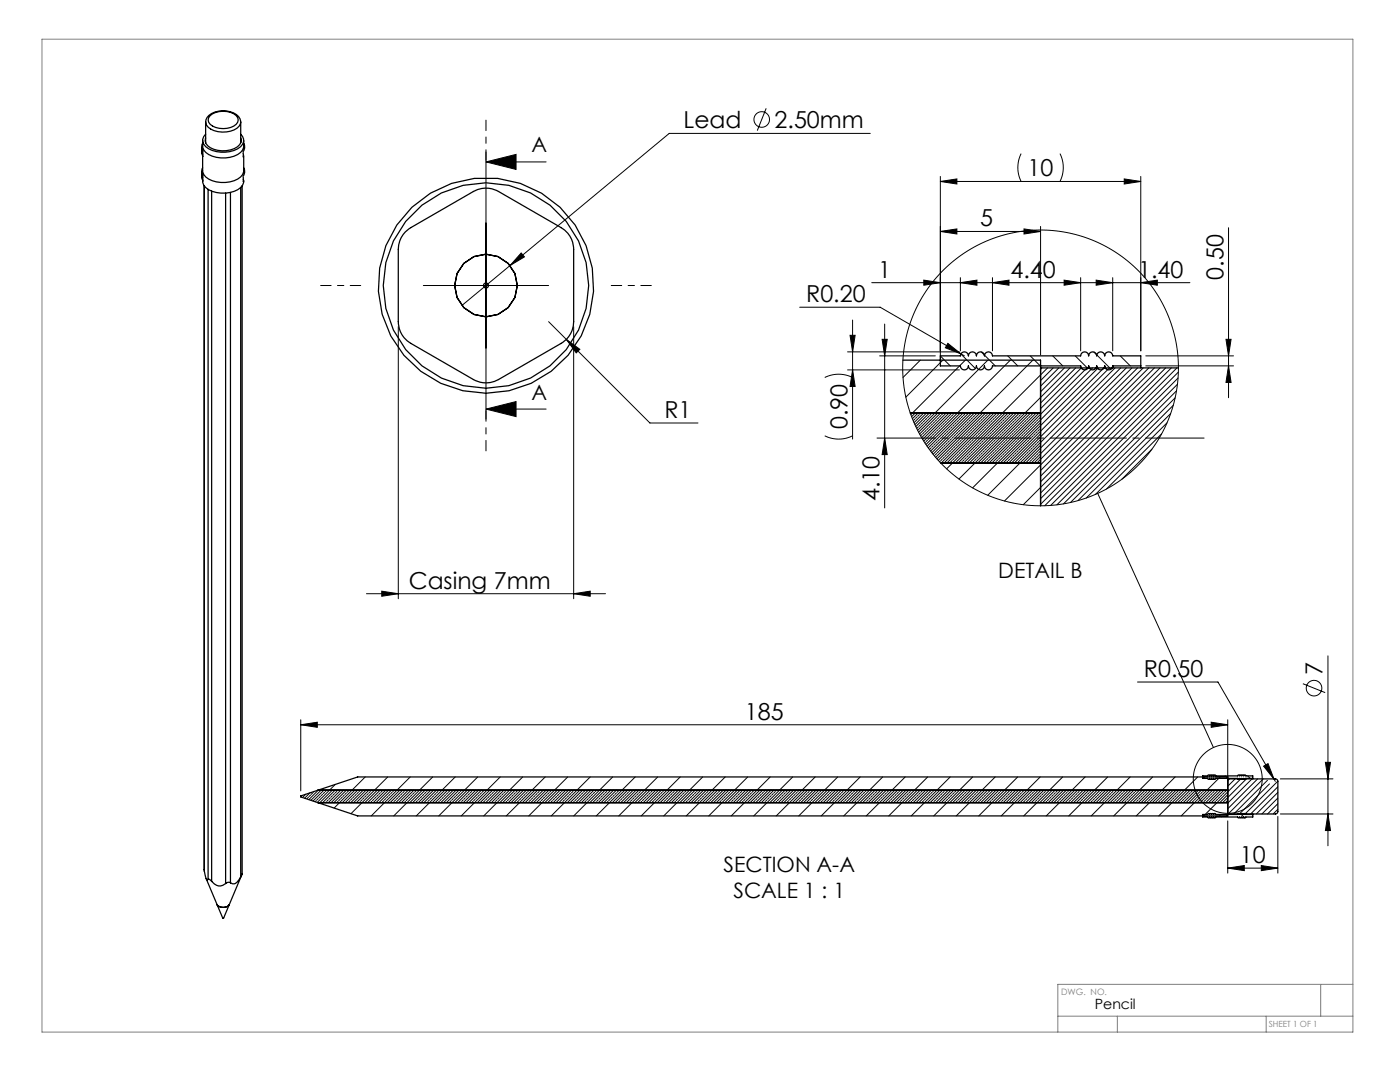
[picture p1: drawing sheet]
<svg xmlns="http://www.w3.org/2000/svg" width="279mm" height="216mm" viewBox="0 0 279 216" stroke-linecap="round" stroke-linejoin="round" font-family="sans-serif">
<defs><g id="words">
<g font-size="4.7">
<text x="136.4" y="25.6">Lead</text>
<text x="154.6" y="25.6">2.50mm</text>
<text x="205.1" y="35.2">10</text>
<text x="195.6" y="45.2">5</text>
<text x="175.3" y="55.4">1</text>
<text x="201.7" y="55.4">4.40</text>
<text x="227.1" y="55.4">1.40</text>
<text x="244.2" y="55.8" transform="rotate(-90 244.2 55.8)">0.50</text>
<text x="160.9" y="60.3">R0.20</text>
<text x="132.6" y="83.4">R1</text>
<text x="169.1" y="85.7" transform="rotate(-90 169.1 85.7)">0.90</text>
<text x="175.5" y="100.1" transform="rotate(-90 175.5 100.1)">4.10</text>
<text x="81.6" y="117.5">Casing 7mm</text>
<text x="228.3" y="135.1">R0.50</text>
<text x="264" y="134.7" transform="rotate(-90 264 134.7)">7</text>
<text x="148.6" y="143.6">185</text>
<text x="247.4" y="172.2">10</text>
</g>
<g font-size="4.2">
<text x="106" y="30.4">A</text>
<text x="106" y="79.7">A</text>
<text x="199.2" y="115.3">DETAIL B</text>
<text x="144.4" y="174">SECTION A-A</text>
<text x="146.4" y="179.2">SCALE 1 : 1</text>
</g>
<text font-size="2.8" x="218.5" y="201.3">Pencil</text>
<text font-size="1.8" fill="#808080" x="211.8" y="198.5">DWG. NO.</text>
<text font-size="1.7" fill="#808080" x="253.2" y="204.9">SHEET 1 OF 1</text>
</g></defs>
<g fill="none" stroke="#000" stroke-width=".2">
<path d="M97 32.3h12M97 32.3l6-1.5v3zM97 30.3v53.3M152.9 21.6l-1.8 4.5M173.7 26.6h-40.1l-41.4 34.4M187.7 36.2l3.3-.5v1zM187.7 35.2v36.8M187.7 36.2h40M203.8 30.7a6.2 6.2 0 0 0 0 5.5M211.5 30.7a6.2 6.2 0 0 1 0 5.5M224.4 35.7l3.3 .5-3.3 .5zM227.7 35.2v34.8"/>
<path d="M84.5 57h25M104 50.5l.7 .8-2.9 1.7zM174 56.4h24M184.4 55.9l3.3 .5-3.3 .5zM187.7 46.2l3.3-.5v1zM187.7 46.2h20M191.7 56.4l3.3-.5v1zM191.7 55.4v14.6M198.1 56.4l3.3-.5v1zM198.1 56.4h17.6M198.1 55.4v14.6M204.4 45.7l3.3 .5-3.3 .5z"/>
<path d="M207.7 45.2v25.7M212.4 55.9l3.3 .5-3.3 .5zM215.7 55.4v14.6M215.7 56.4h21.8M218.8 55.9l3.3 .5-3.3 .5zM222.1 55.4v14.6M227.7 56.4l3.3-.5v1zM245.2 45.4v34M79.5 65.2v54.3M109.5 64.2l3.5 3.5M113 67.7l2.7 2-.7 .7zM113 67.7l16.7 16.7h9.6"/>
<path d="M114.5 65.2v54.3M159.6 61.3h16.1l16.8 9.7M164.6 75.3a6.2 6.2 0 0 1 5.6 0M169.2 70.2h22.3M169.2 73.8h22.3M169.6 66.9h1.1l-.5 3.3zM170.2 63.9v23.7M170.2 73.8l.5 3.3h-1.1zM175.6 71h11.1M176 67.7h1.1l-.5 3.3zM176.6 64.7v36.7M183.7 71.9l-3.5 3.4"/>
<path d="M187.7 71l1.9 2M188.2 71.9l-7.4 7.3M189.2 68.5l2.6 2.1-3.1-1.2zM191.8 70.6l2.9 2.9M192.7 71.9l-10.9 10.8M195.8 70.2l2.8 2.8M197.1 71.9l-14 14M201.1 71l2 2M201.6 71.9l-16.8 16.8M205.6 71l2 2M206.1 71.9l-19.4 19.4M207.9 73.4l-.2 .3"/>
<path d="M209.1 73.4l-20.2 20.2M210.1 71l2 2M210.2 73.4l-2.5 2.5M211.3 73.4l-3.6 3.7M212.4 73.4l-4.7 4.8M213.6 73.4l-22.2 22.2M214.6 71l2.5 2.5M214.7 73.4l-7 7M215.8 73.4l-8.1 8.1M216.9 73.4l-19 19M218 73.4l-23.9 24M218.3 70.3l.5 .5"/>
<path d="M218.9 70.8l2.8 2.9M219.2 73.4l-19 19M220.3 73.4l-19 19M221.4 73.4l-19 19M222.5 73.4l-25.4 25.4M223.6 71l2 2M223.7 73.4l-19 19M224.8 73.4l-19 19M225.9 73.4l-19 19M227 73.4l-26.5 26.6M228.1 73.4l-20.4 20.5M228.7 73h17.5"/>
<path d="M228.7 71h17.5M229.3 73.4l-21.6 21.6M230.4 73.4l-22.7 22.7M231.5 73.4l-27.3 27.3M232.6 73.4l-24.9 25M233.8 73.4l-26.1 26.1M234.5 79.4l-20.9 20.9M234.8 78l-22.6 22.5M234.9 73.4l-27.2 27.2M235 76.7l-24.1 24M235.1 75.4l-25.4 25.4M235.2 74.3l-26.7 26.6"/>
<path d="M244.7 67.7h1l-.5 3.3zM245.2 73l.5 3.3h-1zM97 81.6h12M97 81.6l6-1.5v3zM164.6 87a6.2 6.2 0 0 0 5.6 0M176.6 87.4l.5 3.3h-1.1zM182.6 83.6l-.3 .3M182.7 82.4l-.8 .7M183 83.2l-.3 .3M183.2 82.4l-1.1 1.1M183.3 85.2l-.3 .2M183.4 82.8l-.3 .3"/>
<path d="M183.7 84.7l-.3 .3M183.8 82.4l-.2 .2M184 86.7l-.3 .3M184.1 84.3l-.3 .3M184.4 82.4l-2 1.9M184.4 86.3l-.3 .3M184.5 83.9l-.2 .3M184.7 88.3l-.1 .1M184.8 85.9l-.3 .2M184.9 82.4l-2.3 2.3M185 83.5l-.3 .3M185.1 87.8l-.3 .3"/>
<path d="M185.2 85.4l-.2 .3M185.4 83.1l-.3 .2M185.5 82.4l-2.7 2.7M185.5 87.4l-.3 .3M185.7 85l-.3 .3M185.8 82.6l-.3 .3M185.8 89.4l-.3 .3M185.9 87l-.2 .3M186 82.4l-.1 .1M186.1 84.6l-.3 .3M186.2 89l-.3 .2M186.4 86.6l-.3 .2"/>
<path d="M186.5 84.2l-.3 .3M186.5 90.9v.1M186.6 88.5l-.2 .3M186.8 86.1l-.3 .3M186.9 83.8l-.3 .2M186.9 90.5l-.3 .3M187.1 88.1l-.3 .3M187.2 82.4l-3.9 3.8M187.2 85.7l-.3 .3M187.3 83.3l-.2 .3M187.3 90.1l-.2 .3M187.5 87.7l-.3 .3"/>
<path d="M187.6 85.3l-.3 .3M187.6 92l-.1 .1M187.7 82.4l-4.2 4.2M187.8 82.9l-.3 .3M187.8 89.7l-.3 .2M187.9 87.3l-.3 .3M188.1 84.9l-.3 .3M188.1 91.6l-.3 .3M188.2 82.5l-.3 .3M188.2 89.2l-.3 .3M188.3 86.8l-.2 .3M188.5 84.5l-.3 .2"/>
<path d="M188.5 91.2l-.3 .3M188.6 88.8l-.3 .3M188.8 86.4l-.3 .3M188.8 82.4l-4.9 4.9M188.9 84l-.3 .3M188.9 90.8l-.3 .3M189 88.4l-.2 .3M189.2 86l-.3 .3M189.3 83.6l-.3 .3M189.3 90.4l-.3 .2M189.4 82.4l-5.3 5.3M189.5 88l-.3 .3"/>
<path d="M189.6 85.6l-.3 .3M189.6 92.3l-.1 .1M189.7 83.2l-.2 .3M189.7 89.9l-.2 .3M189.9 87.6l-.3 .2M190 82.4l-5.6 5.6M190 85.2l-.3 .2M190 91.9l-.3 .3M190.2 82.8l-.3 .3M190.2 89.5l-.3 .3M190.3 87.1l-.3 .3M190.4 84.7l-.2 .3"/>
<path d="M190.4 91.5l-.2 .3M190.5 82.4l-.2 .2M190.6 89.1l-.3 .3M190.7 86.7l-.3 .3M190.9 84.3l-.3 .3M190.9 91.1l-.3 .2M191 88.7l-.3 .3M191.1 86.3l-.2 .3M191.3 83.9l-.3 .3M191.3 90.6l-.3 .3M191.4 88.3l-.3 .2M191.6 85.9l-.3 .2"/>
<path d="M191.6 82.4l-6.6 6.6M191.7 83.5l-.3 .3M191.7 90.2l-.3 .3M191.8 87.8l-.2 .3M192 85.4l-.3 .3M192 92.2l-.2 .2M192.1 83.1l-.3 .2M192.1 89.8l-.3 .3M192.2 82.4l-6.9 7M192.3 87.4l-.3 .3M192.4 85l-.3 .3M192.4 91.8l-.3 .2"/>
<path d="M192.5 82.6l-.2 .3M192.5 89.4l-.2 .3M192.7 87l-.3 .3M192.8 82.4l-.1 .1M192.8 84.6l-.3 .3M192.8 91.3l-.3 .3M193 89l-.3 .2M193.1 86.6l-.3 .2M193.2 84.2l-.2 .3M193.2 90.9l-.2 .3M193.3 82.4l-7.6 7.6M193.4 88.5l-.3 .3"/>
<path d="M193.5 86.1l-.3 .3M193.7 83.8l-.3 .2M193.7 90.5l-.3 .3M193.8 88.1l-.3 .3M193.9 82.4l-7.9 7.9M193.9 85.7l-.2 .3M194.1 83.3l-.3 .3M194.1 90.1l-.3 .3M194.2 87.7l-.3 .3M194.4 85.3l-.3 .3M194.4 92l-.3 .3M194.5 82.4l-8.3 8.2"/>
<path d="M194.5 82.9l-.3 .3M194.5 89.7l-.3 .2M194.6 87.3l-.2 .3M194.8 84.9l-.3 .3M194.8 91.6l-.3 .3M194.9 82.5l-.3 .3M194.9 89.2l-.3 .3M195.1 86.8l-.3 .3M195.2 84.5l-.3 .2M195.2 91.2l-.3 .3M195.3 88.8l-.2 .3M195.5 86.4l-.3 .3"/>
<path d="M195.6 84l-.3 .3M195.6 90.8l-.3 .3M195.8 88.4l-.3 .3M195.9 86l-.3 .3M196 83.6l-.2 .3M196 90.4l-.2 .2M196.1 82.4l-9.1 9.2M196.2 88l-.3 .3M196.3 85.6l-.3 .3M196.3 92.3l-.1 .1M196.5 83.2l-.3 .3M196.5 89.9l-.3 .3"/>
<path d="M196.6 87.6l-.3 .2M196.7 82.4l-9.4 9.5M196.8 85.2l-.3 .2M196.8 91.9l-.3 .3M196.9 82.8l-.3 .3M196.9 89.5l-.3 .3M197 87.1l-.2 .3M197.2 84.7l-.3 .3M197.2 91.5l-.3 .3M197.3 82.4l-.3 .2M197.3 89.1l-.3 .3M197.5 86.7l-.3 .3"/>
<path d="M197.6 84.3l-.3 .3M197.6 91.1l-.3 .2M197.7 88.7l-.2 .3M197.8 82.4l-10 10M197.9 86.3l-.3 .3M198 83.9l-.3 .3M198 90.6l-.3 .3M198.2 88.3l-.3 .2M198.3 85.9l-.3 .2M198.4 82.4l-10 10M198.4 83.5l-.2 .3M198.4 90.2l-.2 .3"/>
<path d="M198.6 87.8l-.3 .3M198.7 85.4l-.3 .3M198.7 92.2l-.2 .2M198.9 83.1l-.3 .2M198.9 89.8l-.3 .3M198.9 82.4l-10 10M199 87.4l-.3 .3M199.1 85l-.2 .3M199.1 91.8l-.2 .2M199.3 82.6l-.3 .3M199.3 89.4l-.3 .3M199.4 87l-.3 .3"/>
<path d="M199.5 82.4l-.1 .1M199.6 84.6l-.3 .3M199.6 91.3l-.3 .3M199.7 89l-.3 .2M199.8 86.6l-.2 .2M200 84.2l-.3 .3M200 90.9l-.3 .3M200.1 88.5l-.3 .3M200.3 86.1l-.3 .3M200.4 83.8l-.3 .2M200.4 90.5l-.3 .3M200.5 88.1l-.2 .3"/>
<path d="M200.6 82.4l-10 10M200.7 85.7l-.3 .3M200.8 83.3l-.3 .3M200.8 90.1l-.3 .3M201 87.7l-.3 .3M201.1 85.3l-.3 .3M201.1 92l-.3 .3M201.2 82.4l-10 10M201.2 82.9l-.2 .3M201.2 89.7l-.2 .2M201.4 87.3l-.3 .3M201.5 84.9l-.3 .3"/>
<path d="M201.5 91.6l-.3 .3M201.7 82.5l-.3 .3M201.7 89.2l-.3 .3M201.8 86.8l-.3 .3M201.9 84.5l-.2 .2M201.9 91.2l-.2 .3M202.1 88.8l-.3 .3M202.2 86.4l-.3 .3M202.3 82.4l-10 10M202.4 84l-.3 .3M202.4 90.8l-.3 .3M202.5 88.4l-.3 .3"/>
<path d="M202.6 86l-.2 .3M202.8 83.6l-.3 .3M202.8 90.4l-.3 .2M202.9 82.4l-10 10M202.9 88l-.3 .3M203.1 85.6l-.3 .3M203.1 92.3l-.1 .1M203.2 83.2l-.3 .3M203.2 89.9l-.3 .3M203.3 87.6l-.2 .2M203.4 82.4l-10 10M203.5 85.2l-.3 .2"/>
<path d="M203.5 91.9l-.3 .3M203.6 82.8l-.3 .3M203.6 89.5l-.3 .3M203.8 87.1l-.3 .3M203.9 84.7l-.3 .3M203.9 91.5l-.3 .3M204 82.4l-.2 .2M204 89.1l-.2 .3M204.2 86.7l-.3 .3M204.3 84.3l-.3 .3M204.3 91.1l-.3 .2M204.5 88.7l-.3 .3"/>
<path d="M204.6 86.3l-.3 .3M204.7 83.9l-.2 .3M204.7 90.6l-.2 .3M204.9 88.3l-.3 .2M205 85.9l-.3 .2M205.1 82.4l-10 10M205.2 83.5l-.3 .3M205.2 90.2l-.3 .3M205.3 87.8l-.3 .3M205.5 85.4l-.3 .3M205.5 92.2l-.3 .2M205.6 83.1l-.3 .2"/>
<path d="M205.6 89.8l-.3 .3M205.7 82.4l-10 10M205.7 87.4l-.2 .3M205.9 85l-.3 .3M205.9 91.8l-.3 .2M206 82.6l-.3 .3M206 89.4l-.3 .3M206.2 87l-.3 .3M206.2 82.4v.1M206.3 84.6l-.3 .3M206.3 91.3l-.3 .3M206.4 89l-.2 .2"/>
<path d="M206.6 86.6l-.3 .2M206.7 84.2l-.3 .3M206.7 90.9l-.3 .3M206.8 82.4l-10 10M206.9 88.5l-.3 .3M207 86.1l-.3 .3M207.1 83.8l-.2 .2M207.1 90.5l-.2 .3M207.3 88.1l-.3 .3M207.4 82.4l-10 10M207.4 85.7l-.3 .3M207.6 83.3l-.3 .3"/>
<path d="M207.6 90.1l-.3 .3M207.7 84.4l-8.1 8M207.7 86.6l-5.8 5.8M207.7 88.8l-3.6 3.6M207.7 91.1l-1.4 1.3M207.7 85.5l-.1 .1M207.7 87.7l-.3 .3M207.7 92.2l-.1 .1M219.1 98.4l23.1 50.8M229.9 89.6l-6 6M231.8 86.6l-11 11M232.9 84.4l-14.3 14.2"/>
<path d="M233.6 82.5l-16.8 16.9M234.1 80.9l-19 19M73.1 118.5h47.7M76.2 118l3.3 .5-3.3 .5zM114.5 118.5l3.3-.5v1zM227 136.1h16.1l11.2 19.4M260 136.4l4.5 1.8M265 130.9v37.9M60 144.6l3.3-.5v1zM60 143.6v14.2M60 144.6h185M60.2 158.8l-.2 .1"/>
<path d="M61 158.5l-.6 .6M61.6 159.1l-.3 .2M61.9 158.2l-1.1 1.1M62 158.6l-.3 .3M62.4 158.2l-.3 .3M62.7 157.9l-.2 .2M63.1 159.8l-.2 .2M63.5 157.7l-1.9 1.9M63.5 159.3l-.3 .3M64 158.9l-.3 .3M64.1 157.7l-2 2M64.4 158.5l-.3 .3"/>
<path d="M64.6 157.7l-2.1 2.1M64.8 158.1l-.3 .3M65.2 157.7l-.3 .2M65.5 159.6l-.3 .3M65.9 159.2l-.3 .3M66.3 157.7l-2.5 2.5M66.3 158.8l-.2 .3M66.8 158.4l-.3 .2M66.9 157.7l-2.5 2.5M66.9 156.5l-3.6 3.6M67.2 157.9l-.3 .3M67.4 157.7l-.1 .1"/>
<path d="M67.5 159.9l-.3 .3M67.9 159.5l-.3 .3M68 157.7l-2.5 2.5M68.3 159.1l-.3 .2M68.6 157.7l-2.5 2.5M68.7 158.6l-.3 .3M69.1 157.7l-2.5 2.5M69.1 158.2l-.2 .3M69.6 157.8l-.3 .3M69.8 159.8l-.2 .2M70.3 159.3l-.3 .3M70.7 158.9l-.3 .3"/>
<path d="M70.8 157.7l-2.5 2.5M71.1 158.5l-.3 .3M71.4 157.7l-2.5 2.5M71.5 158.1l-.3 .3M71.9 157.7l-.2 .2M72.2 159.6l-.3 .3M72.5 157.7l-2.5 2.5M72.7 159.2l-.3 .3M72.9 155l-6.2 6.2M73.1 157.7l-2.5 2.5M73.1 158.8l-.3 .3M73.5 158.4l-.3 .2"/>
<path d="M73.6 157.7l-2.5 2.5M73.9 157.9l-.3 .3M74.2 157.7l-.1 .1M74.2 159.9l-.3 .3M74.6 159.5l-.3 .3M75 159.1l-.2 .2M75.3 157.7l-2.5 2.5M75.5 158.6l-.3 .3M75.9 157.7l-2.5 2.5M75.9 158.2l-.3 .3M76.3 157.8l-.3 .3M76.6 159.8l-.3 .2"/>
<path d="M77 157.7l-2.5 2.5M77 159.3l-.3 .3M77.4 155l-7.4 7.4M77.4 158.9l-.3 .3M77.5 157.7l-2.5 2.5M77.8 158.5l-.2 .3M78.1 157.7l-2.5 2.5M78.3 158.1l-.3 .3M78.7 157.7l-.3 .2M79 159.6l-.3 .3M79.4 159.2l-.3 .3M79.8 157.7l-2.5 2.5"/>
<path d="M79.8 158.8l-.3 .3M80.2 158.4l-.3 .2M80.4 157.7l-2.5 2.5M80.6 157.9l-.2 .3M80.9 157.7l-.1 .1M80.9 159.9l-.2 .3M81.3 159.5l-.2 .3M81.5 157.7l-2.5 2.5M81.8 159.1l-.3 .2M81.9 155l-7.8 7.8M82 157.7l-2.5 2.5M82.2 158.6l-.3 .3"/>
<path d="M82.6 157.7l-2.5 2.5M82.6 158.2l-.3 .3M83 157.8l-.2 .3M83.3 159.8l-.3 .2M83.7 159.3l-.2 .3M84.2 158.9l-.3 .3M84.3 157.7l-2.5 2.5M84.6 158.5l-.3 .3M84.8 157.7l-2.5 2.5M85 158.1l-.3 .3M85.4 157.7l-.3 .2M85.7 159.6l-.3 .3"/>
<path d="M86 157.7l-2.5 2.5M86.1 159.2l-.3 .3M86.4 155l-7.8 7.8M86.5 157.7l-2.5 2.5M86.5 158.8l-.2 .3M87 158.4l-.3 .2M87.1 157.7l-2.5 2.5M87.4 157.9l-.3 .3M87.7 157.7l-.2 .1M87.7 159.9l-.3 .3M88.1 159.5l-.3 .3M88.5 159.1l-.3 .2"/>
<path d="M88.8 157.7l-2.5 2.5M88.9 158.6l-.3 .3M89.3 157.7l-2.5 2.5M89.3 158.2l-.2 .3M89.8 157.8l-.3 .3M90 159.8l-.2 .2M90.5 157.7l-2.5 2.5M90.5 159.3l-.3 .3M90.8 155l-7.7 7.8M90.9 158.9l-.3 .3M91 157.7l-2.5 2.5M91.3 158.5l-.3 .3"/>
<path d="M91.6 157.7l-2.5 2.5M91.7 158.1l-.2 .3M92.1 157.7l-.2 .2M92.4 159.6l-.2 .3M92.9 159.2l-.3 .3M93.3 157.7l-2.5 2.5M93.3 158.8l-.3 .3M93.7 158.4l-.3 .2M93.8 157.7l-2.5 2.5M94.1 157.9l-.3 .3M94.4 157.7l-.1 .1M94.4 159.9l-.3 .3"/>
<path d="M94.8 159.5l-.3 .3M94.9 157.7l-2.5 2.5M95.2 159.1l-.2 .2M95.3 155l-7.7 7.8M95.5 157.7l-2.5 2.5M95.7 158.6l-.3 .3M96.1 157.7l-2.5 2.5M96.1 158.2l-.3 .3M96.5 157.8l-.3 .3M96.8 159.8l-.3 .2M97.2 159.3l-.3 .3M97.6 158.9l-.3 .3"/>
<path d="M97.8 157.7l-2.5 2.5M98 158.5l-.2 .3M98.3 157.7l-2.5 2.5M98.5 158.1l-.3 .3M98.9 157.7l-.3 .2M99.2 159.6l-.3 .3M99.4 157.7l-2.5 2.5M99.6 159.2l-.3 .3M99.8 155l-7.7 7.8M100 157.7l-2.5 2.5M100 158.8l-.3 .3M100.4 158.4l-.2 .2"/>
<path d="M100.6 157.7l-2.5 2.5M100.9 157.9l-.3 .3M101.1 157.7l-.1 .1M101.1 159.9l-.2 .3M101.6 159.5l-.3 .3M102 159.1l-.3 .2M102.2 157.7l-2.5 2.5M102.4 158.6l-.3 .3M102.8 157.7l-2.5 2.5M102.8 158.2l-.3 .3M103.2 157.8l-.2 .3M103.5 159.8l-.3 .2"/>
<path d="M103.9 157.7l-2.5 2.5M103.9 159.3l-.2 .3M104.3 155l-7.8 7.8M104.4 158.9l-.3 .3M104.5 157.7l-2.5 2.5M104.8 158.5l-.3 .3M105.1 157.7l-2.5 2.5M105.2 158.1l-.3 .3M105.6 157.7l-.3 .2M105.9 159.6l-.3 .3M106.3 159.2l-.3 .3M106.7 157.7l-2.5 2.5"/>
<path d="M106.7 158.8l-.2 .3M107.2 158.4l-.3 .2M107.3 157.7l-2.5 2.5M107.6 157.9l-.3 .3M107.9 157.7l-.2 .1M107.9 159.9l-.3 .3M108.3 159.5l-.3 .3M108.4 157.7l-2.5 2.5M108.7 159.1l-.3 .2M108.8 155l-7.8 7.8M109 157.7l-2.5 2.5M109.1 158.6l-.2 .3"/>
<path d="M109.5 157.7l-2.5 2.5M109.6 158.2l-.3 .3M110 157.8l-.3 .3M110.3 159.8l-.3 .2M110.7 159.3l-.3 .3M111.1 158.9l-.3 .3M111.2 157.7l-2.5 2.5M111.5 158.5l-.3 .3M111.8 157.7l-2.5 2.5M111.9 158.1l-.2 .3M112.3 157.7l-.2 .2M112.6 159.6l-.2 .3"/>
<path d="M112.9 157.7l-2.5 2.5M113.1 159.2l-.3 .3M113.3 155l-7.8 7.8M113.5 157.7l-2.5 2.5M113.5 158.8l-.3 .3M113.9 158.4l-.3 .2M114 157.7l-2.5 2.5M114.3 157.9l-.3 .3M114.6 157.7l-.1 .1M114.6 159.9l-.3 .3M115 159.5l-.3 .3M115.4 159.1l-.2 .2"/>
<path d="M115.7 157.7l-2.5 2.5M115.9 158.6l-.3 .3M116.3 157.7l-2.5 2.5M116.3 158.2l-.3 .3M116.7 157.8l-.3 .3M117 159.8l-.3 .2M117.4 157.7l-2.5 2.5M117.4 159.3l-.3 .3M117.8 155l-7.8 7.8M117.8 158.9l-.2 .3M118 157.7l-2.5 2.5M118.3 158.5l-.3 .3"/>
<path d="M118.5 157.7l-2.5 2.5M118.7 158.1l-.3 .3M119.1 157.7l-.3 .2M119.4 159.6l-.3 .3M119.8 159.2l-.3 .3M120.2 157.7l-2.5 2.5M120.2 158.8l-.3 .3M120.6 158.4l-.2 .2M120.8 157.7l-2.5 2.5M121.1 157.9l-.3 .3M121.3 157.7l-.1 .1M121.3 159.9l-.2 .3"/>
<path d="M121.8 159.5l-.3 .3M121.9 157.7l-2.5 2.5M122.2 159.1l-.3 .2M122.3 155l-7.8 7.8M122.4 157.7l-2.5 2.5M122.6 158.6l-.3 .3M123 157.7l-2.5 2.5M123 158.2l-.3 .3M123.4 157.8l-.2 .3M123.7 159.8l-.3 .2M124.1 159.3l-.2 .3M124.6 158.9l-.3 .3"/>
<path d="M124.7 157.7l-2.5 2.5M125 158.5l-.3 .3M125.3 157.7l-2.5 2.5M125.4 158.1l-.3 .3M125.8 157.7l-.3 .2M126.1 159.6l-.3 .3M126.4 157.7l-2.5 2.5M126.5 159.2l-.2 .3M126.8 155l-7.8 7.8M126.9 157.7l-2.5 2.5M127 158.8l-.3 .3M127.4 158.4l-.3 .2"/>
<path d="M127.5 157.7l-2.5 2.5M127.8 157.9l-.3 .3M128.1 157.7l-.2 .1M128.1 159.9l-.3 .3M128.5 159.5l-.3 .3M128.9 159.1l-.3 .2M129.2 157.7l-2.5 2.5M129.3 158.6l-.2 .3M129.7 157.7l-2.5 2.5M129.8 158.2l-.3 .3M130.2 157.8l-.3 .3M130.5 159.8l-.3 .2"/>
<path d="M130.9 157.7l-2.5 2.5M130.9 159.3l-.3 .3M131.3 155l-7.8 7.8M131.3 158.9l-.3 .3M131.4 157.7l-2.5 2.5M131.7 158.5l-.3 .3M132 157.7l-2.5 2.5M132.1 158.1l-.2 .3M132.6 157.7l-.3 .2M132.8 159.6l-.2 .3M133.3 159.2l-.3 .3M133.7 157.7l-2.5 2.5"/>
<path d="M133.7 158.8l-.3 .3M134.1 158.4l-.3 .2M134.2 157.7l-2.5 2.5M134.5 157.9l-.3 .3M134.8 157.7l-.1 .1M134.8 159.9l-.3 .3M135.2 159.5l-.2 .3M135.4 157.7l-2.5 2.5M135.7 159.1l-.3 .2M135.8 155l-7.8 7.8M135.9 157.7l-2.5 2.5M136.1 158.6l-.3 .3"/>
<path d="M136.5 157.7l-2.5 2.5M136.5 158.2l-.3 .3M136.9 157.8l-.3 .3M137.2 159.8l-.3 .2M137.6 159.3l-.3 .3M138 158.9l-.2 .3M138.2 157.7l-2.5 2.5M138.5 158.5l-.3 .3M138.7 157.7l-2.5 2.5M138.9 158.1l-.3 .3M139.3 157.7l-.3 .2M139.6 159.6l-.3 .3"/>
<path d="M139.8 157.7l-2.5 2.5M140 159.2l-.3 .3M140.2 155l-7.7 7.8M140.4 157.7l-2.5 2.5M140.4 158.8l-.3 .3M140.8 158.4l-.2 .2M141 157.7l-2.5 2.5M141.3 157.9l-.3 .3M141.5 157.7l-.1 .1M141.5 159.9l-.2 .3M142 159.5l-.3 .3M142.4 159.1l-.3 .2"/>
<path d="M142.7 157.7l-2.5 2.5M142.8 158.6l-.3 .3M143.2 157.7l-2.5 2.5M143.2 158.2l-.3 .3M143.7 157.8l-.3 .3M143.9 159.8l-.2 .2M144.3 157.7l-2.5 2.5M144.4 159.3l-.3 .3M144.7 155l-7.7 7.8M144.8 158.9l-.3 .3M144.9 157.7l-2.5 2.5M145.2 158.5l-.3 .3"/>
<path d="M145.5 157.7l-2.5 2.5M145.6 158.1l-.3 .3M146 157.7l-.2 .2M146.3 159.6l-.3 .3M146.7 159.2l-.2 .3M147.1 157.7l-2.5 2.5M147.2 158.8l-.3 .3M147.6 158.4l-.3 .2M147.7 157.7l-2.5 2.5M148 157.9l-.3 .3M148.3 157.7l-.2 .1M148.3 159.9l-.3 .3"/>
<path d="M148.7 159.5l-.3 .3M148.8 157.7l-2.5 2.5M149.1 159.1l-.3 .2M149.2 155l-7.8 7.8M149.4 157.7l-2.5 2.5M149.5 158.6l-.2 .3M150 157.7l-2.5 2.5M150 158.2l-.3 .3M150.4 157.8l-.3 .3M150.7 159.8l-.3 .2M151.1 159.3l-.3 .3M151.5 158.9l-.3 .3"/>
<path d="M151.6 157.7l-2.5 2.5M151.9 158.5l-.3 .3M152.2 157.7l-2.5 2.5M152.3 158.1l-.2 .3M152.8 157.7l-.3 .2M153.1 159.6l-.3 .3M153.3 157.7l-2.5 2.5M153.5 159.2l-.3 .3M153.7 155l-7.8 7.8M153.9 157.7l-2.5 2.5M153.9 158.8l-.3 .3M154.3 158.4l-.3 .2"/>
<path d="M154.4 157.7l-2.5 2.5M154.7 157.9l-.2 .3M155 157.7l-.1 .1M155 159.9l-.3 .3M155.4 159.5l-.2 .3M155.9 159.1l-.3 .2M156.1 157.7l-2.5 2.5M156.3 158.6l-.3 .3M156.7 157.7l-2.5 2.5M156.7 158.2l-.3 .3M157.1 157.8l-.3 .3M157.4 159.8l-.3 .2"/>
<path d="M157.8 157.7l-2.5 2.5M157.8 159.3l-.3 .3M158.2 155l-7.8 7.8M158.2 158.9l-.2 .3M158.4 157.7l-2.5 2.5M158.7 158.5l-.3 .3M158.9 157.7l-2.5 2.5M159.1 158.1l-.3 .3M159.5 157.7l-.3 .2M159.8 159.6l-.3 .3M160.2 159.2l-.3 .3M160.6 157.7l-2.5 2.5"/>
<path d="M160.6 158.8l-.3 .3M161 158.4l-.2 .2M161.2 157.7l-2.5 2.5M161.5 157.9l-.3 .3M161.7 157.7l-.1 .1M161.8 159.9l-.3 .3M162.2 159.5l-.3 .3M162.3 157.7l-2.5 2.5M162.6 159.1l-.3 .2M162.7 155l-7.8 7.8M162.9 157.7l-2.5 2.5M163 158.6l-.3 .3"/>
<path d="M163.4 157.7l-2.5 2.5M163.4 158.2l-.2 .3M163.9 157.8l-.3 .3M164.1 159.8l-.2 .2M164.6 159.3l-.3 .3M165 158.9l-.3 .3M165.1 157.7l-2.5 2.5M165.4 158.5l-.3 .3M165.7 157.7l-2.5 2.5M165.8 158.1l-.3 .3M166.2 157.7l-.2 .2M166.5 159.6l-.3 .3"/>
<path d="M166.8 157.7l-2.5 2.5M166.9 159.2l-.2 .3M167.2 155l-7.8 7.8M167.4 157.7l-2.5 2.5M167.4 158.8l-.3 .3M167.8 158.4l-.3 .2M167.9 157.7l-2.5 2.5M168.2 157.9l-.3 .3M168.5 157.7l-.2 .1M168.5 159.9l-.3 .3M168.9 159.5l-.3 .3M169.3 159.1l-.3 .2"/>
<path d="M169.6 157.7l-2.5 2.5M169.7 158.6l-.2 .3M170.2 157.7l-2.5 2.5M170.2 158.2l-.3 .3M170.6 157.8l-.3 .3M170.9 159.8l-.3 .2M171.3 157.7l-2.5 2.5M171.3 159.3l-.3 .3M171.7 155l-7.8 7.8M171.7 158.9l-.3 .3M171.8 157.7l-2.5 2.5M172.1 158.5l-.2 .3"/>
<path d="M172.4 157.7l-2.5 2.5M172.6 158.1l-.3 .3M173 157.7l-.3 .2M173.3 159.6l-.3 .3M173.7 159.2l-.3 .3M174.1 157.7l-2.5 2.5M174.1 158.8l-.3 .3M174.5 158.4l-.3 .2M174.6 157.7l-2.5 2.5M174.9 157.9l-.2 .3M175.2 157.7l-.1 .1M175.2 159.9l-.2 .3"/>
<path d="M175.6 159.5l-.2 .3M175.8 157.7l-2.5 2.5M176.1 159.1l-.3 .2M176.2 155l-7.8 7.8M176.3 157.7l-2.5 2.5M176.5 158.6l-.3 .3M176.9 157.7l-2.5 2.5M176.9 158.2l-.3 .3M177.3 157.8l-.3 .3M177.6 159.8l-.3 .2M178 159.3l-.3 .3M178.4 158.9l-.2 .3"/>
<path d="M178.6 157.7l-2.5 2.5M178.9 158.5l-.3 .3M179.1 157.7l-2.5 2.5M179.3 158.1l-.3 .3M179.7 157.7l-.3 .2M180 159.6l-.3 .3M180.3 157.7l-2.5 2.5M180.4 159.2l-.3 .3M180.7 155l-7.8 7.8M180.8 157.7l-2.5 2.5M180.8 158.8l-.2 .3M181.3 158.4l-.3 .2"/>
<path d="M181.4 157.7l-2.5 2.5M181.7 157.9l-.3 .3M181.9 157.7l-.1 .1M182 159.9l-.3 .3M182.4 159.5l-.3 .3M182.8 159.1l-.3 .2M183.1 157.7l-2.5 2.5M183.2 158.6l-.3 .3M183.6 157.7l-2.5 2.5M183.6 158.2l-.2 .3M184.1 157.8l-.3 .3M184.3 159.8l-.2 .2"/>
<path d="M184.8 157.7l-2.5 2.5M184.8 159.3l-.3 .3M185.1 155l-7.7 7.8M185.2 158.9l-.3 .3M185.3 157.7l-2.5 2.5M185.6 158.5l-.3 .3M185.9 157.7l-2.5 2.5M186 158.1l-.3 .3M186.4 157.7l-.2 .2M186.7 159.6l-.3 .3M187.1 159.2l-.2 .3M187.6 157.7l-2.5 2.5"/>
<path d="M187.6 158.8l-.3 .3M188 158.4l-.3 .2M188.1 157.7l-2.5 2.5M188.4 157.9l-.3 .3M188.7 157.7l-.1 .1M188.7 159.9l-.3 .3M189.1 159.5l-.3 .3M189.2 157.7l-2.5 2.5M189.5 159.1l-.2 .2M189.6 155l-7.7 7.8M189.8 157.7l-2.5 2.5M190 158.6l-.3 .3"/>
<path d="M190.4 157.7l-2.5 2.5M190.4 158.2l-.3 .3M190.8 157.8l-.3 .3M191.1 159.8l-.3 .2M191.5 159.3l-.3 .3M191.9 158.9l-.3 .3M192 157.7l-2.5 2.5M192.3 158.5l-.2 .3M192.6 157.7l-2.5 2.5M192.8 158.1l-.3 .3M193.2 157.7l-.3 .2M193.5 159.6l-.3 .3"/>
<path d="M193.7 157.7l-2.5 2.5M193.9 159.2l-.3 .3M194.1 155l-7.8 7.8M194.3 157.7l-2.5 2.5M194.3 158.8l-.3 .3M194.7 158.4l-.3 .2M194.9 157.7l-2.5 2.5M195.1 157.9l-.2 .3M195.4 157.7l-.1 .1M195.4 159.9l-.2 .3M195.8 159.5l-.2 .3M196.3 159.1l-.3 .2"/>
<path d="M196.5 157.7l-2.5 2.5M196.7 158.6l-.3 .3M197.1 157.7l-2.5 2.5M197.1 158.2l-.3 .3M197.5 157.8l-.2 .3M197.8 159.8l-.3 .2M198.2 157.7l-2.5 2.5M198.2 159.3l-.2 .3M198.6 155l-7.8 7.8M198.7 158.9l-.3 .3M198.8 157.7l-2.5 2.5M199.1 158.5l-.3 .3"/>
<path d="M199.3 157.7l-2.5 2.5M199.5 158.1l-.3 .3M199.9 157.7l-.3 .2M200.2 159.6l-.3 .3M200.6 159.2l-.3 .3M201 157.7l-2.5 2.5M201 158.8l-.2 .3M201.5 158.4l-.3 .2M201.6 157.7l-2.5 2.5M201.9 157.9l-.3 .3M202.1 157.7l-.1 .1M202.2 159.9l-.3 .3"/>
<path d="M202.6 159.5l-.3 .3M202.7 157.7l-2.5 2.5M203 159.1l-.3 .2M203.1 155l-7.8 7.8M203.3 157.7l-2.5 2.5M203.4 158.6l-.3 .3M203.8 157.7l-2.5 2.5M203.8 158.2l-.2 .3M204.3 157.8l-.3 .3M204.5 159.8l-.2 .2M205 159.3l-.3 .3M205.4 158.9l-.3 .3"/>
<path d="M205.5 157.7l-2.5 2.5M205.8 158.5l-.3 .3M206.1 157.7l-2.5 2.5M206.2 158.1l-.2 .3M206.6 157.7l-.2 .2M206.9 159.6l-.2 .3M207.2 157.7l-2.5 2.5M207.4 159.2l-.3 .3M207.6 155l-7.8 7.8M207.8 157.7l-2.5 2.5M207.8 158.8l-.3 .3M208.2 158.4l-.3 .2"/>
<path d="M208.3 157.7l-2.5 2.5M208.6 157.9l-.3 .3M208.9 157.7l-.1 .1M208.9 159.9l-.3 .3M209.3 159.5l-.3 .3M209.7 159.1l-.2 .2M210 157.7l-2.5 2.5M210.2 158.6l-.3 .3M210.6 157.7l-2.5 2.5M210.6 158.2l-.3 .3M211 157.8l-.3 .3M211.3 159.8l-.3 .2"/>
<path d="M211.7 157.7l-2.5 2.5M211.7 159.3l-.3 .3M212.1 155l-7.8 7.8M212.1 158.9l-.3 .3M212.3 157.7l-2.5 2.5M212.5 158.5l-.2 .3M212.8 157.7l-2.5 2.5M213 158.1l-.3 .3M213.4 157.7l-.3 .2M213.7 159.6l-.3 .3M214.1 159.2l-.3 .3M214.5 157.7l-2.5 2.5"/>
<path d="M214.5 158.8l-.3 .3M214.9 158.4l-.2 .2M215.1 157.7l-2.5 2.5M215.4 157.9l-.3 .3M215.6 157.7l-.1 .1M215.6 159.9l-.2 .3M216.1 159.5l-.3 .3M216.2 157.7l-2.5 2.5M216.5 159.1l-.3 .2M216.6 155l-7.8 7.8M216.7 157.7l-2.5 2.5M216.9 158.6l-.3 .3"/>
<path d="M217.3 157.7l-2.5 2.5M217.3 158.2l-.3 .3M217.7 157.8l-.2 .3M218 159.8l-.3 .2M218.4 159.3l-.2 .3M218.9 158.9l-.3 .3M219 157.7l-2.5 2.5M219.3 158.5l-.3 .3M219.5 157.7l-2.5 2.5M219.7 158.1l-.3 .3M220.1 157.7l-.3 .2M220.4 159.6l-.3 .3"/>
<path d="M220.7 157.7l-2.5 2.5M220.8 159.2l-.3 .3M221.1 155l-7.8 7.8M221.2 157.7l-2.5 2.5M221.2 158.8l-.2 .3M221.7 158.4l-.3 .2M221.8 157.7l-2.5 2.5M222.1 157.9l-.3 .3M222.4 157.7l-.2 .1M222.4 159.9l-.3 .3M222.8 159.5l-.3 .3M223.2 159.1l-.3 .2"/>
<path d="M223.5 157.7l-2.5 2.5M223.6 158.6l-.2 .3M224 157.7l-2.5 2.5M224.1 158.2l-.3 .3M224.5 157.8l-.3 .3M224.8 159.8l-.3 .2M225.2 157.7l-2.5 2.5M225.2 159.3l-.3 .3M225.6 155l-7.8 7.8M225.6 158.9l-.3 .3M225.7 157.7l-2.5 2.5M226 158.5l-.3 .3"/>
<path d="M226.3 157.7l-2.5 2.5M226.4 158.1l-.2 .3M226.8 157.7l-.2 .2M227.1 159.6l-.2 .3M227.6 159.2l-.3 .3M228 157.7l-2.5 2.5M228 158.8l-.3 .3M228.4 158.4l-.3 .2M228.5 157.7l-2.5 2.5M228.8 157.9l-.3 .3M229.1 157.7l-.1 .1M229.1 159.9l-.3 .3"/>
<path d="M229.5 159.5l-.3 .3M229.7 157.7l-2.5 2.5M229.9 159.1l-.2 .2M230 155l-7.7 7.8M230.2 157.7l-2.5 2.5M230.4 158.6l-.3 .3M230.8 157.7l-2.5 2.5M230.8 158.2l-.3 .3M231.2 157.8l-.3 .3M231.5 159.8l-.3 .2M231.9 159.3l-.3 .3M232.3 158.9l-.3 .3"/>
<path d="M232.5 157.7l-2.5 2.5M232.8 158.5l-.3 .3M233 157.7l-2.5 2.5M233.2 158.1l-.3 .3M233.6 157.7l-.3 .2M233.9 159.6l-.3 .3M234.1 157.7l-2.5 2.5M234.3 159.2l-.3 .3M234.5 155l-7.7 7.8M234.7 157.7l-2.5 2.5M234.7 158.8l-.3 .3M235.1 158.4l-.2 .2"/>
<path d="M235.3 157.7l-2.5 2.5M235.6 157.9l-.3 .3M235.8 157.7l-.1 .1M235.8 159.9l-.2 .3M236.3 159.5l-.3 .3M236.7 159.1l-.3 .2M236.9 157.7l-2.5 2.5M237.1 158.6l-.3 .3M237.5 157.7l-2.5 2.5M237.5 158.2l-.3 .3M237.9 157.8l-.2 .3M238.2 159.8l-.3 .2"/>
<path d="M238.6 157.7l-2.5 2.5M238.6 159.3l-.2 .3M239 155l-7.8 7.8M239.1 158.9l-.3 .3M239.2 157.7l-2.5 2.5M239.5 158.5l-.3 .3M239.8 157.7l-2.5 2.5M239.9 158.1l-.3 .3M240 154.8l.5 .5M240.3 157.7l-.3 .2M240.6 159.6l-.3 .3M241 159.2l-.3 .3"/>
<path d="M241.4 157.7l-2.5 2.5M241.5 158.8l-.3 .3M241.7 144.1l3.3 .5-3.3 .5zM241.9 158.4l-.3 .2M242 157.7l-2.5 2.5M242.3 157.9l-.3 .3M242.6 157.7l-.2 .1M242.6 159.9l-.3 .3M243 159.5l-.3 .3M243.1 157.7l-2.5 2.5M243.4 159.1l-.3 .2M243.5 155l-7.8 7.8"/>
<path d="M243.7 157.7l-2.5 2.5M243.8 158.6l-.2 .3M244.2 157.7l-2.5 2.5M244.3 158.2l-.3 .3M244.5 154.8l.5 .5M244.7 157.8l-.3 .3M245 159.8l-.3 .2M245 158.6l-1.6 1.6M245 143.6v13.1M245.4 155.4l-.4 .4M246.5 155.4l-1.5 1.5M247.6 155.4l-7.4 7.4"/>
<path d="M248.7 155.4l-4.7 4.8M249 154.8l.5 .5M249.9 155.4l-4.9 4.9M251 155.4l-6 6M252.1 155.4l-7 7M252.2 152.9l.9-.5 1.2 3.1zM252.9 155.7l-6.7 6.7M253.4 156.4l-6 6M254.3 155.5l.2 .4M254.3 155.5h.1M255 155.9l-6.5 6.5M255 157l-5.4 5.4"/>
<path d="M255 158.1l-4.3 4.3M255 159.2l-3.2 3.2M255.5 155.4h10.5M264.5 152.1h1l-.5 3.3zM65.1 160l-.2 .2M71.8 160l-.1 .2M78.5 160l-.1 .2M85.3 160l-.1 .2M92 160l-.1 .2M98.7 160l-.1 .2M105.5 160l-.1 .2M112.2 160l-.1 .2"/>
<path d="M119 160l-.2 .2M125.7 160l-.1 .2M132.4 160l-.1 .2M139.2 160l-.2 .2M145.9 160l-.1 .2M152.6 160l-.1 .2M159.4 160l-.2 .2M166.1 160l-.1 .2M172.8 160l-.1 .2M179.6 160l-.2 .2M186.3 160l-.1 .2M193 160l-.1 .2"/>
<path d="M199.8 160l-.2 .2M206.5 160l-.1 .2M213.2 160l-.1 .2M220 160l-.1 .2M226.7 160l-.1 .2M233.5 160l-.2 .2M240.2 160l-.1 .2M243.2 162.5l.5 .5M245 162.5l-.3 .3M245 173.2l3.3-.5v1zM245 163.8v10.4M245 173.2h10"/>
<path d="M247.5 162.3l.9 .9M251.7 172.7l3.3 .5-3.3 .5zM255 160.4l-2 2M255 161.5l-.9 .9M255 162.9v11.3M255.5 162.4h10.5M265 162.4l.5 3.3h-1z"/>
<circle cx="152" cy="23.8" r="1.56"/>
<circle cx="207.7" cy="73.4" r="27.5"/>
<circle cx="262.2" cy="137.3" r="1.56"/>
<circle cx="245" cy="155.4" r="6.9"/>
</g>
<path d="M97 32v-8M72 57h-8M122 57h8M97 82v8" fill="none" stroke="#000" stroke-width=".2" stroke-dasharray="15.2 1.3 1.3 1.3" stroke-dashoffset="13.1"/>
<path d="M240.3 87.4h-65.3" fill="none" stroke="#000" stroke-width=".2" stroke-dasharray="15.2 1.3 1.3 1.3" stroke-dashoffset="3.6"/>
<path d="M8.4 7.8h261.6v198.1h-261.6zM263.6 196.4v6.4M270 196.4h-58.9v9.5M211.1 202.8h58.9M223 202.8v3.1M252.7 202.8v3.1" fill="none" stroke="#808080" stroke-width=".2"/>
<g fill="#000">
<path d="M97 32.3l6-1.5v3zM97 81.6l6-1.5v3z"/>
<path d="M198.1 56.4l3.3-.5v1zM212.4 55.9l3.3 .5-3.3 .5z"/>
<path d="M204.4 45.7l3.3 .5-3.3 .5zM187.7 46.2l3.3-.5v1z"/>
<path d="M227.7 56.4l3.3-.5v1zM218.8 55.9l3.3 .5-3.3 .5z"/>
<path d="M169.6 66.9h1.1l-.5 3.3zM170.2 73.8l.5 3.3h-1.1zM176 67.7h1.1l-.5 3.3zM176.6 87.4l.5 3.3h-1.1z"/>
<path d="M245.2 73l.5 3.3h-1zM244.7 67.7h1l-.5 3.3z"/>
<path d="M76.2 118l3.3 .5-3.3 .5zM114.5 118.5l3.3-.5v1zM104 50.5l-2.2 2.5 2.9-1.7zM113 67.7l2 2.7 .7-.7zM60 144.6l3.3-.5v1zM241.7 144.1l3.3 .5-3.3 .5zM245 173.2l3.3-.5v1zM251.7 172.7l3.3 .5-3.3 .5zM252.2 152.9l2.1 2.6-1.2-3.1zM184.4 55.9l3.3 .5-3.3 .5zM191.7 56.4l3.3-.5v1zM189.2 68.5l-.5 .9 3.1 1.2zM187.7 36.2l3.3-.5v1zM224.4 35.7l3.3 .5-3.3 .5z"/>
<path d="M265 162.4l.5 3.3h-1zM264.5 152.1h1l-.5 3.3z"/>
</g>
<g fill="none" stroke="#000" stroke-width=".25">
<path d="M40.3 29.5l.2 1.1M40.3 29.8l.2 1.1M40.3 30.2l.2 1M40.3 34.4l.2 1M40.3 34.7l.2 1.1M40.3 35.1l.2 1M40.4 28.6a1.5 1.5 0 0 0 .1 1.6M40.4 33.5a1.51 1.51 0 0 0 .1 1.6M40.4 28a2.51 2.51 0 0 0 2 3.2 5.6 5.6 0 0 0 6-1.3l.2-.5v-1.4M40.4 31v3.1a2.83 2.83 0 0 0 2.8 2.2 5.4 5.4 0 0 0 5.2-1.5l.2-.7v-3M40.4 35.9a2.23 2.23 0 0 0 2 2.3 5.6 5.6 0 0 0 6-1.2l.2-1M40.8 37.1v136.7"/>
<path d="M41 26.8a1.7 1.7 0 0 0 .6 2.9 6.1 6.1 0 0 0 6.4-.4 1.58 1.58 0 0 0 0-2.5M41 27.5a1.5 1.5 0 0 0 1 2 5.2 5.2 0 0 0 5.8-.6l.3-.5-.1-.9M41 24.3a2.44 2.44 0 0 0 2.5 2 4.7 4.7 0 0 0 4.2-1.1l.3-.8M41 24.3v4.2M41.1 24.4a2.56 2.56 0 0 1 2.5-2.2 4.2 4.2 0 0 1 4.3 1.5l.1 .7M41.5 37.8v137.7M41.9 23.1a4.3 4.3 0 0 1 5.2 0 1.23 1.23 0 0 1-.4 2.1 4.1 4.1 0 0 1-5.1-.8l-.1-.5 .1-.4zM42.2 38.1v137.8M45 38.5v137.8M46 38.4v137.7M48 37.4v137.6M48 24.3v4.2"/>
<path d="M48.3 37.1v137.3l-.3 .6M48.6 30.5l-.1 .1M48.6 35.4l-.1 .1M48.6 30.8l-.1 .2M48.6 31.1l-.1 .2M48.6 35.7l-.1 .2M48.6 36l-.1 .2M48.7 28.6a1.53 1.53 0 0 1-.2 1.7M48.7 33.5a1.53 1.53 0 0 1-.2 1.7M80.9 46.3l1.1-.9 10.2-5.9a7.7 7.7 0 0 1 5.4-1.9 10 10 0 0 1 4.3 2l7.8 4.5a7.7 7.7 0 0 1 4.4 3.7 9.7 9.7 0 0 1 .4 4.6v9.3a7.4 7.4 0 0 1-1 5.5 10 10 0 0 1-3.9 2.7l-7.8 4.5a7.7 7.7 0 0 1-5.4 2 10 10 0 0 1-4.3-2.1l-7.8-4.4a7.7 7.7 0 0 1-4.4-3.7 9.4 9.4 0 0 1-.4-4.5v-9.3a7.6 7.6 0 0 1 1-5.6zM180.2 71.9h27.5v29M207.7 73.4h27.5"/>
<path d="M215.7 73h-17.6a.8 .8 0 0 1-.8 .8 .8 .8 0 0 1-.8-.8 .8 .8 0 0 1-.8 .8 .8 .8 0 0 1-.8-.8 .8 .8 0 0 1-.8 .8 .8 .8 0 0 1-.8-.8 .8 .8 0 0 1-.8 .8 .8 .8 0 0 1-.8-.8h-4v-2h4a.8 .8 0 0 1 .8-.8 .8 .8 0 0 1 .8 .8 .8 .8 0 0 1 .8-.8 .8 .8 0 0 1 .8 .8 .8 .8 0 0 1 .8-.8 .8 .8 0 0 1 .8 .8 .8 .8 0 0 1 .8-.8 .8 .8 0 0 1 .8 .8h17.6a.8 .8 0 0 1 .8-.8 .8 .8 0 0 1 .8 .8 .8 .8 0 0 1 .8-.8 .8 .8 0 0 1 .8 .8 .8 .8 0 0 1 .8-.8 .8 .8 0 0 1 .8 .8 .8 .8 0 0 1 .8-.8 .8 .8 0 0 1 .8 .8h5.6v2.4M215.7 73a.8 .8 0 0 0 .8 .8 .8 .8 0 0 0 .8-.8M215.7 73v.4M217.3 73a.8 .8 0 0 0 .8 .8 .8 .8 0 0 0 .8-.8M217.3 73v.4M218.9 73a.8 .8 0 0 0 .8 .8 .8 .8 0 0 0 .8-.8M218.9 73v.4M220.5 73a.8 .8 0 0 0 .8 .8 .8 .8 0 0 0 .8-.8M220.5 73v.4M222.1 73v.4M222.1 73h5.6M181.7 82.4h26"/>
<path d="M187.8 92.4h19.9M60 158.8l11.4-3.8h173.6v7.8h-173.6l-11.4-3.8zM63.5 157.7h181.5M245 155.4h9.5l.4 .2 .1 .3v6l-.2 .4-9.8 .1M247 155.3h-4.4a.2 .2 0 0 1-.2 .2 .2 .2 0 0 1-.2-.2 .2 .2 0 0 1-.2 .2 .2 .2 0 0 1-.2-.2 .2 .2 0 0 1-.2 .2 .2 .2 0 0 1-.2-.2 .2 .2 0 0 1-.2 .2 .2 .2 0 0 1-.2-.2h-1v-.5h1a.2 .2 0 0 1 .2-.2 .2 .2 0 0 1 .2 .2 .2 .2 0 0 1 .2-.2 .2 .2 0 0 1 .2 .2 .2 .2 0 0 1 .2-.2 .2 .2 0 0 1 .2 .2 .2 .2 0 0 1 .2-.2 .2 .2 0 0 1 .2 .2h4.4a.2 .2 0 0 1 .2-.2 .2 .2 0 0 1 .2 .2 .2 .2 0 0 1 .2-.2 .2 .2 0 0 1 .2 .2 .2 .2 0 0 1 .2-.2 .2 .2 0 0 1 .2 .2 .2 .2 0 0 1 .2-.2 .2 .2 0 0 1 .2 .2h1.4v.6M247 155.3a.2 .2 0 0 0 .2 .2 .2 .2 0 0 0 .2-.2M247 155.3v.1M247.4 155.3a.2 .2 0 0 0 .2 .2 .2 .2 0 0 0 .2-.2M247.4 155.3v.1M247.8 155.3a.2 .2 0 0 0 .2 .2 .2 .2 0 0 0 .2-.2M247.8 155.3v.1M248.2 155.3a.2 .2 0 0 0 .2 .2 .2 .2 0 0 0 .2-.2"/>
<path d="M248.2 155.3v.1M248.6 155.3v.1M248.6 155.3h1.4M40.8 173.5v.3M40.8 173.8l.4 1.6 .2 .2 .1-.1M41.5 175.5h.3l.4 .4M42.2 175.9a1.78 1.78 0 0 0 2.8 .4M46 176.1h-.5l-.5 .2M48 175a1.79 1.79 0 0 1-1.6 1.3l-.4-.2M48.3 174.4l-3.7 8.8h-.2l-3.3-7.9M63.5 160.2h181.5M247 162.5a.2 .2 0 0 1 .2-.2 .2 .2 0 0 1 .2 .2"/>
<path d="M247 162.4v.1M247.4 162.5a.2 .2 0 0 1 .2-.2 .2 .2 0 0 1 .2 .2M247.4 162.4v.1M247.8 162.5a.2 .2 0 0 1 .2-.2 .2 .2 0 0 1 .2 .2M247.8 162.4v.1M248.2 162.5a.2 .2 0 0 1 .2-.2 .2 .2 0 0 1 .2 .2M248.2 162.4v.1M248.6 162.5h1.4M248.6 162.4v.1M250 162.4v.6h-1.4a.2 .2 0 0 1-.2 .2 .2 .2 0 0 1-.2-.2 .2 .2 0 0 1-.2 .2 .2 .2 0 0 1-.2-.2 .2 .2 0 0 1-.2 .2 .2 .2 0 0 1-.2-.2 .2 .2 0 0 1-.2 .2 .2 .2 0 0 1-.2-.2h-4.4a.2 .2 0 0 1-.2 .2 .2 .2 0 0 1-.2-.2 .2 .2 0 0 1-.2 .2 .2 .2 0 0 1-.2-.2 .2 .2 0 0 1-.2 .2 .2 .2 0 0 1-.2-.2 .2 .2 0 0 1-.2 .2 .2 .2 0 0 1-.2-.2h-1v-.5h1a.2 .2 0 0 1 .2-.2 .2 .2 0 0 1 .2 .2 .2 .2 0 0 1 .2-.2 .2 .2 0 0 1 .2 .2 .2 .2 0 0 1 .2-.2 .2 .2 0 0 1 .2 .2 .2 .2 0 0 1 .2-.2 .2 .2 0 0 1 .2 .2h4.4M43.3 180.5a1.61 1.61 0 0 0 2.5 0"/>
<circle cx="97" cy="57" r=".5"/>
<circle cx="97" cy="57" r="6.2"/>
<circle cx="97" cy="57" r="20.5"/>
<circle cx="97" cy="57" r="21.5"/>
</g>
<use href="#words"/>
</svg>
